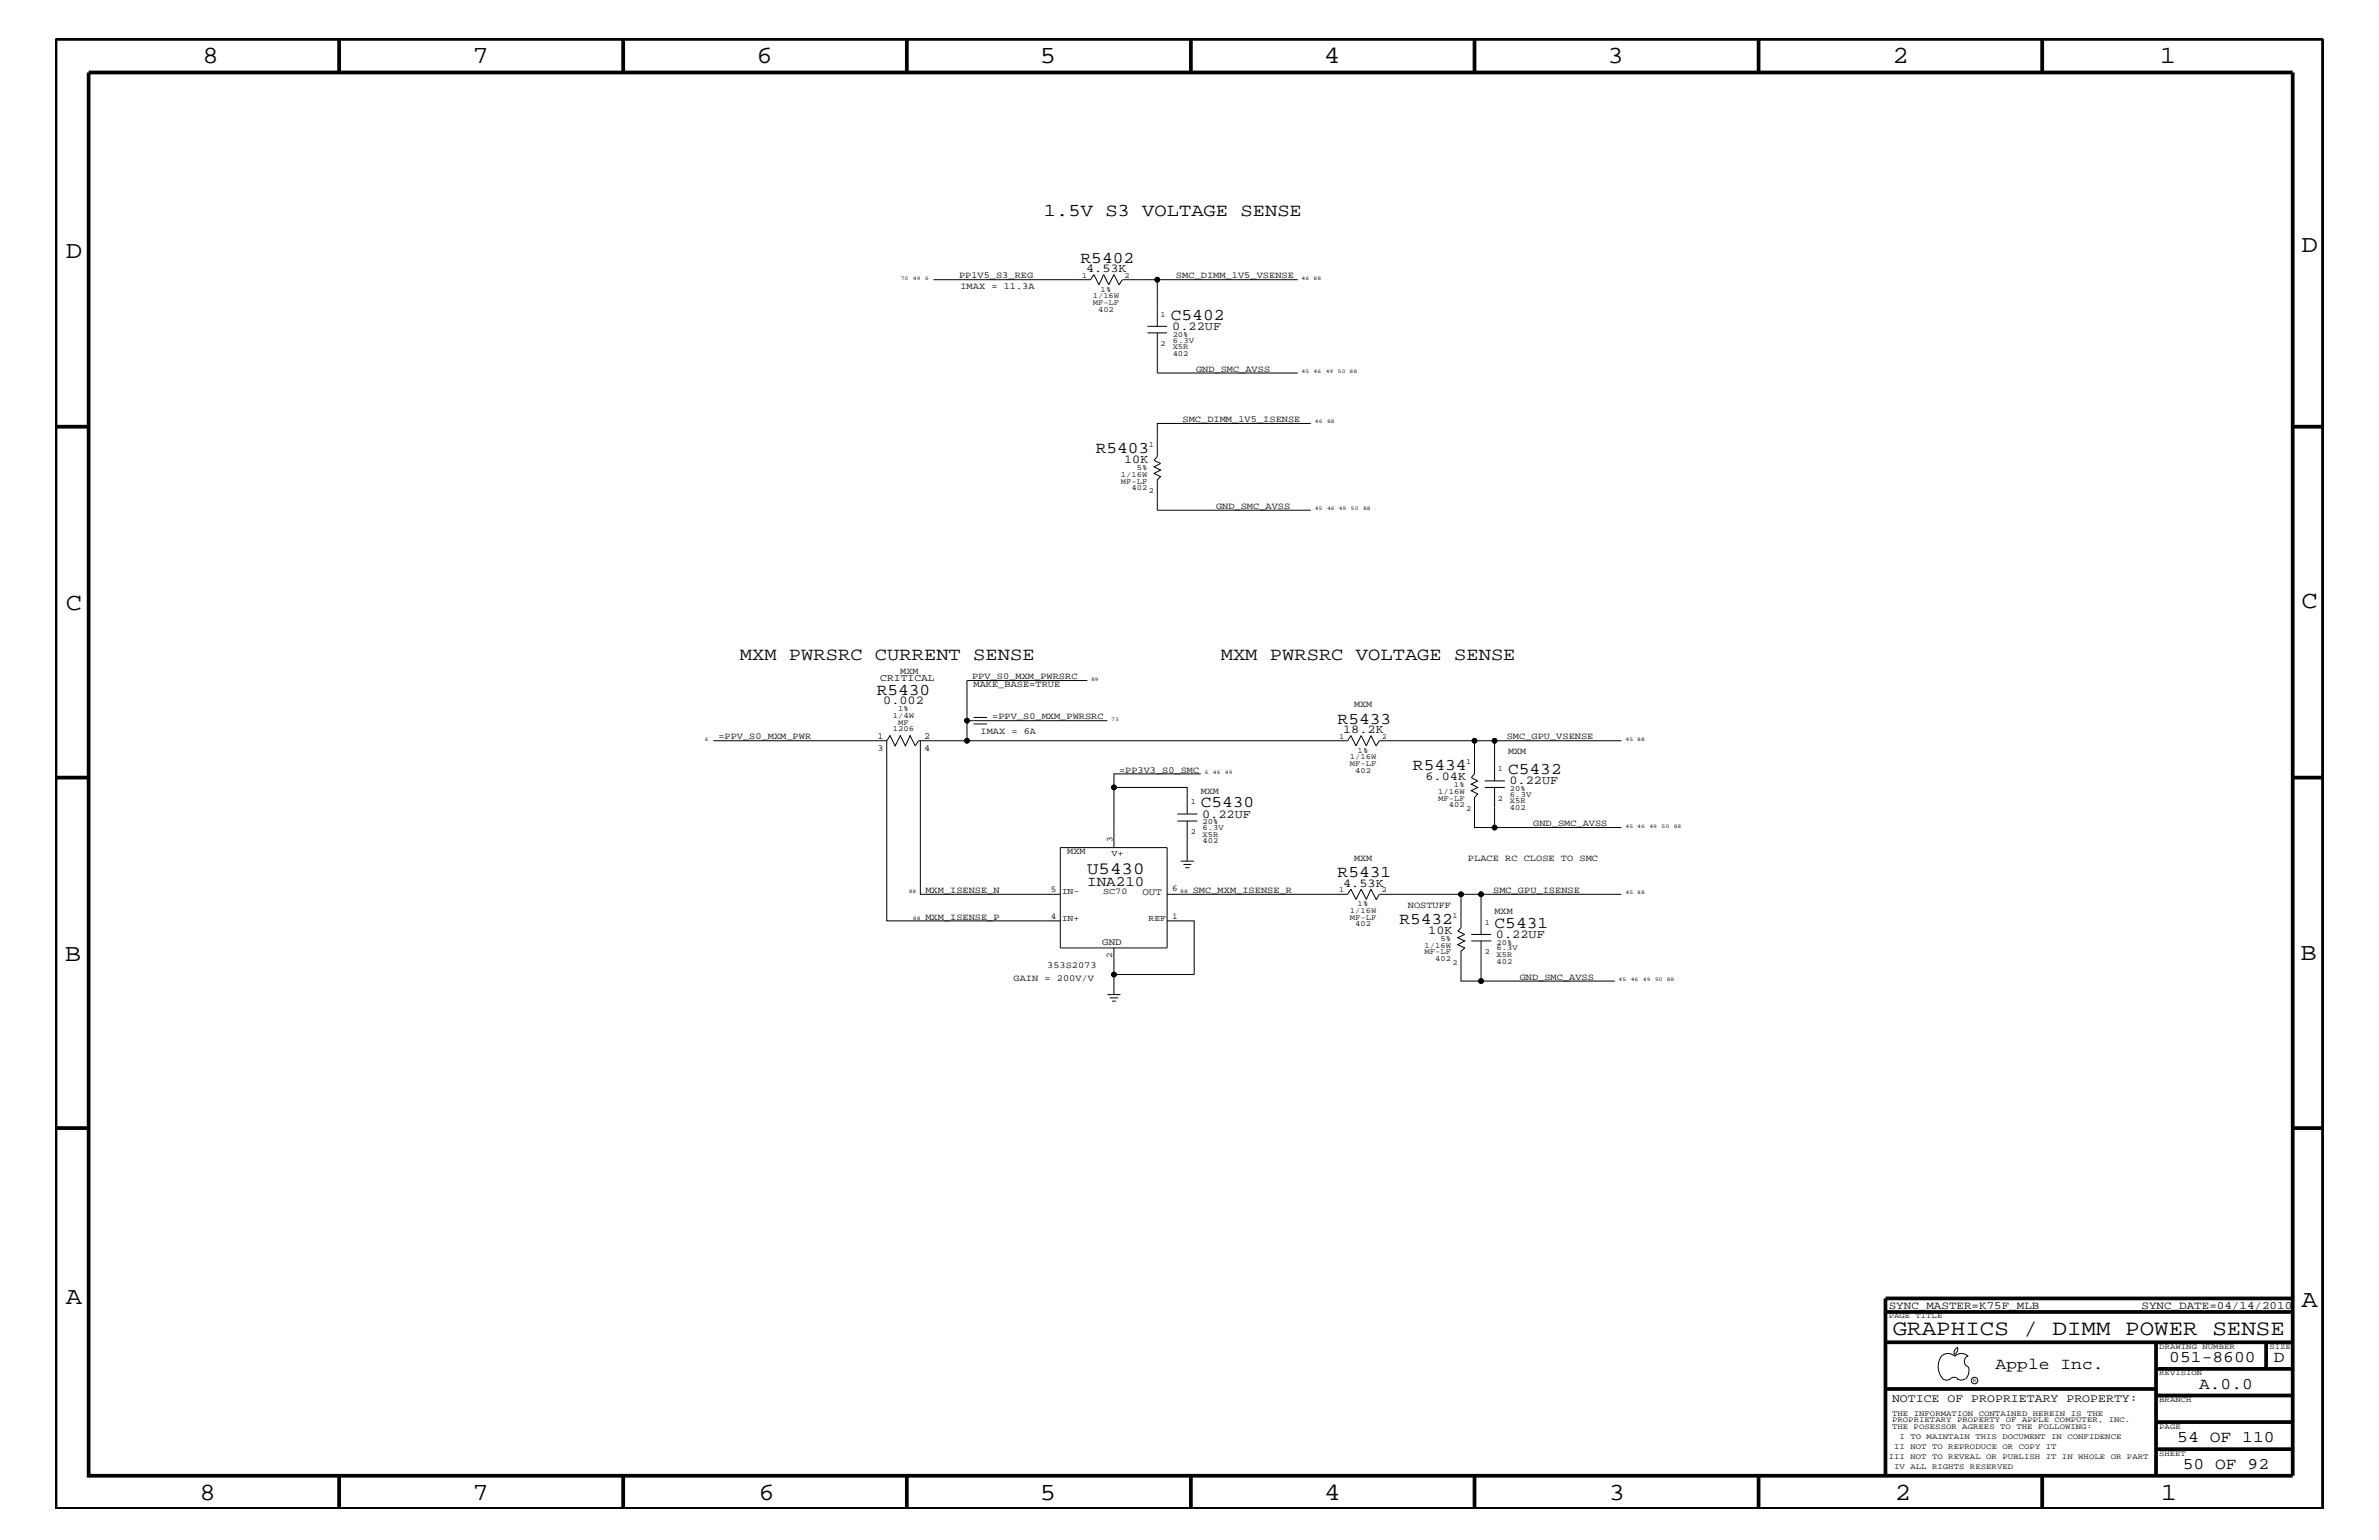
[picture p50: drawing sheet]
<svg xmlns="http://www.w3.org/2000/svg" width="432mm" height="279mm" viewBox="0 0 432 279" stroke-linecap="round" stroke-linejoin="round" font-family="sans-serif">
<defs><g id="words">
<g font-size="4.5">
<text x="36.7" y="11.5">8</text>
<text x="85.8" y="11.5">7</text>
<text x="137.3" y="11.5">6</text>
<text x="188.7" y="11.5">5</text>
<text x="240.3" y="11.5">4</text>
<text x="291.8" y="11.5">3</text>
<text x="343.5" y="11.5">2</text>
<text x="392" y="11.5">1</text>
<text x="11.9" y="46.8">D</text>
<text x="417.7" y="45.7">D</text>
<text x="11.9" y="110.6">C</text>
<text x="417.7" y="110.3">C</text>
<text x="11.8" y="174.3">B</text>
<text x="417.6" y="174.2">B</text>
<text x="11.9" y="236.7">A</text>
<text x="417.7" y="237.1">A</text>
<text x="36.2" y="272.1">8</text>
<text x="85.8" y="272.1">7</text>
<text x="137.7" y="272.1">6</text>
<text x="188.7" y="272.1">5</text>
<text x="240.4" y="272.1">4</text>
<text x="292" y="272.1">3</text>
<text x="343.9" y="272.1">2</text>
<text x="392.2" y="272.1">1</text>
</g>
<text font-size="4" x="343.5" y="242.3">GRAPHICS / DIMM POWER SENSE</text>
<g font-size="3.3">
<text x="189.5" y="39.2">1.5V S3 VOLTAGE SENSE</text>
<text x="134.3" y="119.8">MXM PWRSRC CURRENT SENSE</text>
<text x="221.6" y="119.8">MXM PWRSRC VOLTAGE SENSE</text>
</g>
<text font-size="3.1" x="197.3" y="158.6">U5430</text>
<g font-size="3">
<text x="196.1" y="47.7">R5402</text>
<text x="212.5" y="58">C5402</text>
<text x="198.9" y="82.2">R5403</text>
<text x="159.1" y="126">R5430</text>
<text x="242.8" y="131.3">R5433</text>
<text x="256.5" y="139.7">R5434</text>
<text x="273.7" y="140.4">C5432</text>
<text x="217.9" y="146.5">C5430</text>
<text x="242.8" y="159.2">R5431</text>
<text x="254" y="167.6">R5432</text>
<text x="271.3" y="168.3">C5431</text>
<text x="362.2" y="248.4">Apple Inc.</text>
<text x="393.7" y="247.1">051-8600</text>
<text x="399.2" y="252">A.0.0</text>
<text x="412.7" y="247.1">D</text>
<text x="395.2" y="261.6">54 OF 110</text>
<text x="396.2" y="266.6">50 OF 92</text>
</g>
<text font-size="2.6" x="197.3" y="160.7">INA210</text>
<g font-size="2.2">
<text x="197.1" y="49.4">4.53K</text>
<text x="212.8" y="59.8">0.22UF</text>
<text x="204" y="83.9">10K</text>
<text x="160.3" y="127.7">0.002</text>
<text x="243.8" y="133">18.2K</text>
<text x="258.7" y="141.5">6.04K</text>
<text x="274" y="142.3">0.22UF</text>
<text x="218.2" y="148.4">0.22UF</text>
<text x="243.8" y="160.9">4.53K</text>
<text x="259.2" y="169.4">10K</text>
<text x="271.5" y="170.1">0.22UF</text>
</g>
<text font-size="2.1" x="343.4" y="254.4">NOTICE OF PROPRIETARY PROPERTY:</text>
<g font-size="2">
<text x="342.8" y="237.4">SYNC_MASTER=K75F_MLB</text>
<text x="388.7" y="237.4">SYNC_DATE=04/14/2010</text>
</g>
<text font-size="1.9" x="159.8" y="123.5">CRITICAL</text>
<g font-size="1.8">
<text x="207.3" y="162.4">OUT</text>
<text x="200.1" y="171.5">GND</text>
</g>
<g font-size="1.7">
<text x="174.1" y="50.5">PP1V5_S3_REG</text>
<text x="174.3" y="52.5">IMAX = 11.3A</text>
<text x="213.4" y="50.5">SMC_DIMM_1V5_VSENSE</text>
<text x="217.1" y="67.5">GND_SMC_AVSS</text>
<text x="214.6" y="76.6">SMC_DIMM_1V5_ISENSE</text>
<text x="220.7" y="92.3">GND_SMC_AVSS</text>
<text x="163.4" y="122.3">MXM</text>
<text x="176.4" y="123.2">PPV_S0_MXM_PWRSRC</text>
<text x="176.7" y="124.7">MAKE_BASE=TRUE</text>
<text x="180.1" y="130.5">=PPV_S0_MXM_PWRSRC</text>
<text x="245.8" y="128.3">MXM</text>
<text x="130.4" y="134.1">=PPV_S0_MXM_PWR</text>
<text x="159.3" y="136.3">3</text>
<text x="159.3" y="134.1">1</text>
<text x="167.7" y="136.3">4</text>
<text x="167.7" y="134.1">2</text>
<text x="178" y="133.2">IMAX = 6A</text>
<text x="273.5" y="134.1">SMC_GPU_VSENSE</text>
<text x="273.7" y="136.8">MXM</text>
<text x="203.1" y="140.2">=PP3V3_S0_SMC</text>
<text x="217.9" y="144">MXM</text>
<text x="278.3" y="149.9">GND_SMC_AVSS</text>
<text x="193.7" y="155">MXM</text>
<text x="168" y="162">MXM_ISENSE_N</text>
<text x="216.5" y="162">SMC_MXM_ISENSE_R</text>
<text x="245.8" y="156.2">MXM</text>
<text x="266.4" y="156.2">PLACE RC CLOSE TO SMC</text>
<text x="271" y="162">SMC_GPU_ISENSE</text>
<text x="168" y="166.9">MXM_ISENSE_P</text>
<text x="255.5" y="164.7">NOSTUFF</text>
<text x="271.3" y="165.9">MXM</text>
<text x="184" y="178">GAIN = 200V/V</text>
<text x="190.1" y="175.6">353S2073</text>
<text x="275.8" y="177.7">GND_SMC_AVSS</text>
</g>
<g font-size="1.6">
<text x="201.8" y="155.2">V+</text>
<text x="201.9" y="152.9" transform="rotate(-90 201.9 152.9)">3</text>
<text x="190.8" y="161.9">5</text>
<text x="212.8" y="161.7">6</text>
<text x="190.8" y="166.7">4</text>
<text x="192.7" y="167.1">IN+</text>
<text x="192.7" y="162.2">IN-</text>
<text x="200.2" y="162.2">SC70</text>
<text x="208.4" y="167.1">REF</text>
<text x="212.8" y="166.7">1</text>
<text x="201.8" y="173.8" transform="rotate(-90 201.8 173.8)">2</text>
</g>
<g font-size="1.4">
<text x="196.4" y="50.4">1</text>
<text x="199.8" y="52.9">1%</text>
<text x="204.1" y="50.4">2</text>
<text x="198.3" y="55.3">MF-LF</text>
<text x="198.3" y="54.1">1/16W</text>
<text x="199.3" y="56.6">402</text>
<text x="210.7" y="57.4">1</text>
<text x="210.7" y="62.9">2</text>
<text x="212.9" y="61.1">20%</text>
<text x="212.9" y="64.5">402</text>
<text x="212.9" y="63.4">X5R</text>
<text x="212.9" y="62.2">6.3V</text>
<text x="208.5" y="81.1">1</text>
<text x="203.5" y="87.7">MF-LF</text>
<text x="203.5" y="86.5">1/16W</text>
<text x="205.4" y="88.9">402</text>
<text x="206.3" y="85.3">5%</text>
<text x="208.5" y="89.5">2</text>
<text x="162.1" y="130.2">1/4W</text>
<text x="163" y="131.5">MF</text>
<text x="163" y="129.1">1%</text>
<text x="162.1" y="132.7">1206</text>
<text x="243.1" y="134.1">1</text>
<text x="245" y="137.8">1/16W</text>
<text x="246.4" y="136.6">1%</text>
<text x="250.8" y="134.1">2</text>
<text x="245" y="139">MF-LF</text>
<text x="246" y="140.2">402</text>
<text x="263.9" y="142.9">1%</text>
<text x="266.1" y="138.6">1</text>
<text x="271.9" y="139.8">1</text>
<text x="274.1" y="143.5">20%</text>
<text x="216.2" y="145.9">1</text>
<text x="218.3" y="149.5">20%</text>
<text x="261" y="145.3">MF-LF</text>
<text x="261" y="144">1/16W</text>
<text x="263" y="146.5">402</text>
<text x="266.1" y="147.1">2</text>
<text x="271.9" y="145.3">2</text>
<text x="274.1" y="144.6">6.3V</text>
<text x="274.1" y="145.7">X5R</text>
<text x="274.1" y="147">402</text>
<text x="216.2" y="151.3">2</text>
<text x="218.3" y="153">402</text>
<text x="218.3" y="151.8">X5R</text>
<text x="218.3" y="150.7">6.3V</text>
<text x="243.1" y="161.9">1</text>
<text x="250.8" y="161.9">2</text>
<text x="245" y="166.9">MF-LF</text>
<text x="245" y="165.6">1/16W</text>
<text x="246.4" y="164.5">1%</text>
<text x="263.7" y="166.5">1</text>
<text x="269.5" y="167.8">1</text>
<text x="246" y="168.1">402</text>
<text x="258.6" y="172">1/16W</text>
<text x="258.6" y="173.2">MF-LF</text>
<text x="261.5" y="170.7">5%</text>
<text x="269.5" y="173.2">2</text>
<text x="271.6" y="171.4">20%</text>
<text x="271.6" y="173.7">X5R</text>
<text x="271.6" y="172.4">6.3V</text>
<text x="260.5" y="174.4">402</text>
<text x="263.7" y="175">2</text>
<text x="271.6" y="174.9">402</text>
<text x="342.8" y="239.2">PAGE TITLE</text>
<text x="391.9" y="244.7">DRAWING NUMBER</text>
<text x="411.9" y="244.7">SIZE</text>
<text x="391.9" y="249.5">REVISION</text>
<text x="343.4" y="256.8">THE INFORMATION CONTAINED HEREIN IS THE</text>
<text x="391.9" y="254.4">BRANCH</text>
<text x="343.4" y="259.3">THE POSESSOR AGREES TO THE FOLLOWING:</text>
<text x="343.4" y="258">PROPRIETARY PROPERTY OF APPLE COMPUTER, INC.</text>
<text x="343.8" y="262.9">II NOT TO REPRODUCE OR COPY IT</text>
<text x="344.8" y="261.1">I TO MAINTAIN THIS DOCUMENT IN CONFIDENCE</text>
<text x="391.9" y="259.3">PAGE</text>
<text x="342.8" y="264.7">III NOT TO REVEAL OR PUBLISH IT IN WHOLE OR PART</text>
<text x="343.8" y="266.6">IV ALL RIGHTS RESERVED</text>
<text x="391.9" y="264.1">SHEET</text>
</g>
<g font-size="1">
<text x="163.5" y="50.7">70</text>
<text x="165.7" y="50.7">49</text>
<text x="167.9" y="50.7">6</text>
<text x="236.2" y="50.7">46</text>
<text x="238.4" y="50.7">88</text>
<text x="236.2" y="67.7">45</text>
<text x="238.4" y="67.7">46</text>
<text x="240.6" y="67.7">49</text>
<text x="242.8" y="67.7">50 88</text>
<text x="238.7" y="76.8">46</text>
<text x="240.9" y="76.8">88</text>
<text x="238.7" y="92.6">45</text>
<text x="240.9" y="92.6">46 49</text>
<text x="245.2" y="92.6">50</text>
<text x="247.4" y="92.6">88</text>
<text x="198" y="123.5">89</text>
<text x="201.7" y="130.8">73</text>
<text x="127.9" y="134.4">6</text>
<text x="295.1" y="134.4">45 88</text>
<text x="218.7" y="140.4">6</text>
<text x="220.1" y="140.4">46</text>
<text x="222.3" y="140.4">49</text>
<text x="295.1" y="150.1">45 46</text>
<text x="299.4" y="150.1">49</text>
<text x="301.6" y="150.1">50</text>
<text x="303.8" y="150.1">88</text>
<text x="164.9" y="162">88</text>
<text x="214.2" y="162">88</text>
<text x="165.7" y="166.9">88</text>
<text x="295.1" y="162.2">45 88</text>
<text x="293.8" y="178">45</text>
<text x="296" y="178">46</text>
<text x="298.2" y="178">49</text>
<text x="300.4" y="178">50 88</text>
<text x="358.1" y="250.7">R</text>
</g>
</g></defs>
<g fill="none" stroke="#000" stroke-width=".18">
<path d="M169.4 50.7h28.6l.5-.9 1 1.9 .8-1.9 1 1.9 .9-1.9 .9 1.9 .6-1h31.8M208.3 59.2h3.5M210.1 50.7v8.5M208.3 60.4h3.5M210.1 60.4v7.3h25.4M237.9 76.8h-27.8v6l-.6 .7 1.2 .6-1.2 .6 1.2 .6-1.2 .6 1.2 .6-.6 .6v5.5h27.8M129.5 134.4h31.5l.5-.9 1 1.8 .9-1.8 .9 1.8 .9-1.8 .9 1.8 .6-.9h77.9l.6-.9 .9 1.8 1-1.8 .9 1.8 .8-1.8 1 1.8 .6-.9h17.2v6l-.6 .7 1.2 .6-1.2 .6 1.2 .6-1.2 .6 1.2 .5-.6 .7v5.4h26.7M161 134.4v32.7h31.4M167 134.4v27.8h25.4M176.7 131.3h2.5M176.7 130.2h2.5M197.4 123.5h-21.9v7.3"/>
<path d="M201 130.8h-25.5v3.6M267.6 134.4h26.7M271.3 134.4v7.3M192.4 153.8h19.4v18.2h-19.4zM213.7 149h3.6M213.7 147.7h3.6M214.3 156.2h2.4M214.8 156.8h1.4M215.1 157.4h.8M215.5 147.7v-4.8h-13.3v10.9M215.5 149v7.2M217.9 140.4h-15.7v2.5"/>
<path d="M269.5 142.9h3.6M269.5 141.7h3.6M271.3 142.9v7.2M202.2 172v4.8M211.8 167.1h4.9v9.7h-14.5v3.7M211.8 162.2h32.8l.6-.9 .9 1.9 1-1.9 .9 1.9 .8-1.9 1 1.9M249.8 163.3l.6-1.1h14.8v6.1l-.6 .6 1.3 .6-1.3 .6 1.3 .6-1.3 .7 1.3 .6-.7 .6v5.4h27.9M265.2 162.2h3.6v7.3M267 170.7h3.7M267 169.5h3.7M268.8 170.7v7.3M268.8 162.2h25.5"/>
<path d="M201 180.5h2.4M201.4 181h1.5M201.8 181.6h.7M352.3 246.1a1.69 1.69 0 0 1 2.5 0 1.72 1.72 0 0 1 2.4 0M352.4 246a3.2 3.2 0 0 0 .4 4.3l.8 .1 .4-.2M354 250.2l.7-.3 .7 .3M355.2 250.2l.7 .2 .7-.2M355.3 244.4v.3a1.18 1.18 0 0 1-.6 1.1M355.4 244.4a.99 .99 0 0 0-.6 1.4M357.2 246a1.04 1.04 0 0 0-.7 1 1.04 1.04 0 0 0 .7 1M357.3 248l.1 .7a2.11 2.11 0 0 1-.6 1.5"/>
<circle cx="210.1" cy="50.7" r=".42"/>
<circle cx="175.5" cy="130.8" r=".42"/>
<circle cx="175.5" cy="134.4" r=".42"/>
<circle cx="267.6" cy="134.4" r=".42"/>
<circle cx="271.3" cy="134.4" r=".42"/>
<circle cx="202.2" cy="142.9" r=".42"/>
<circle cx="271.3" cy="150.1" r=".42"/>
<circle cx="202.2" cy="176.8" r=".42"/>
<circle cx="265.2" cy="162.2" r=".42"/>
<circle cx="268.8" cy="178" r=".42"/>
<circle cx="268.8" cy="162.2" r=".42"/>
<circle cx="358.4" cy="250.5" r=".59"/>
</g>
<g fill="none" stroke="#000" stroke-width=".68" stroke-linecap="butt">
<path d="M10.1 7.1h411.5v266.7h-411.5zM16.1 13.2h400v254.5h-400zM61.6 7.1v6.1M113.1 7.1v6.1M164.6 7.1v6.1M216.2 7.1v6.1M267.6 7.1v6.1M319.2 7.1v6.1M370.7 7.1v6.1M10.1 77.4h6M416.1 77.4h5.5M10.1 141.1h6"/>
<path d="M416.1 141.1h5.5M10.1 204.7h6M416.1 204.7h5.5M342.2 238h73.9M416.1 235.6h-73.9v32.1M342.2 243.5h73.9M342.2 252h49.1M391.3 243.5v24.2M391.3 258h24.8M391.3 253.2h24.8M391.3 248.4h24.8M411.3 243.5v4.9"/>
<path d="M61.6 267.7v6.1M113.1 267.7v6.1M164.6 267.7v6.1M216.2 268v5.8M267.6 267.7v6.1M319.2 267.7v6.1M370.7 267.7v6.1M391.3 262.9h24.8"/>
</g>
<g fill="#000">
<circle cx="210.1" cy="50.7" r=".42"/>
<circle cx="175.5" cy="130.8" r=".42"/>
<circle cx="175.5" cy="134.4" r=".42"/>
<circle cx="267.6" cy="134.4" r=".42"/>
<circle cx="271.3" cy="134.4" r=".42"/>
<circle cx="202.2" cy="142.9" r=".42"/>
<circle cx="271.3" cy="150.1" r=".42"/>
<circle cx="202.2" cy="176.8" r=".42"/>
<circle cx="265.2" cy="162.2" r=".42"/>
<circle cx="268.8" cy="178" r=".42"/>
<circle cx="268.8" cy="162.2" r=".42"/>
</g>
<use href="#words"/>
</svg>
